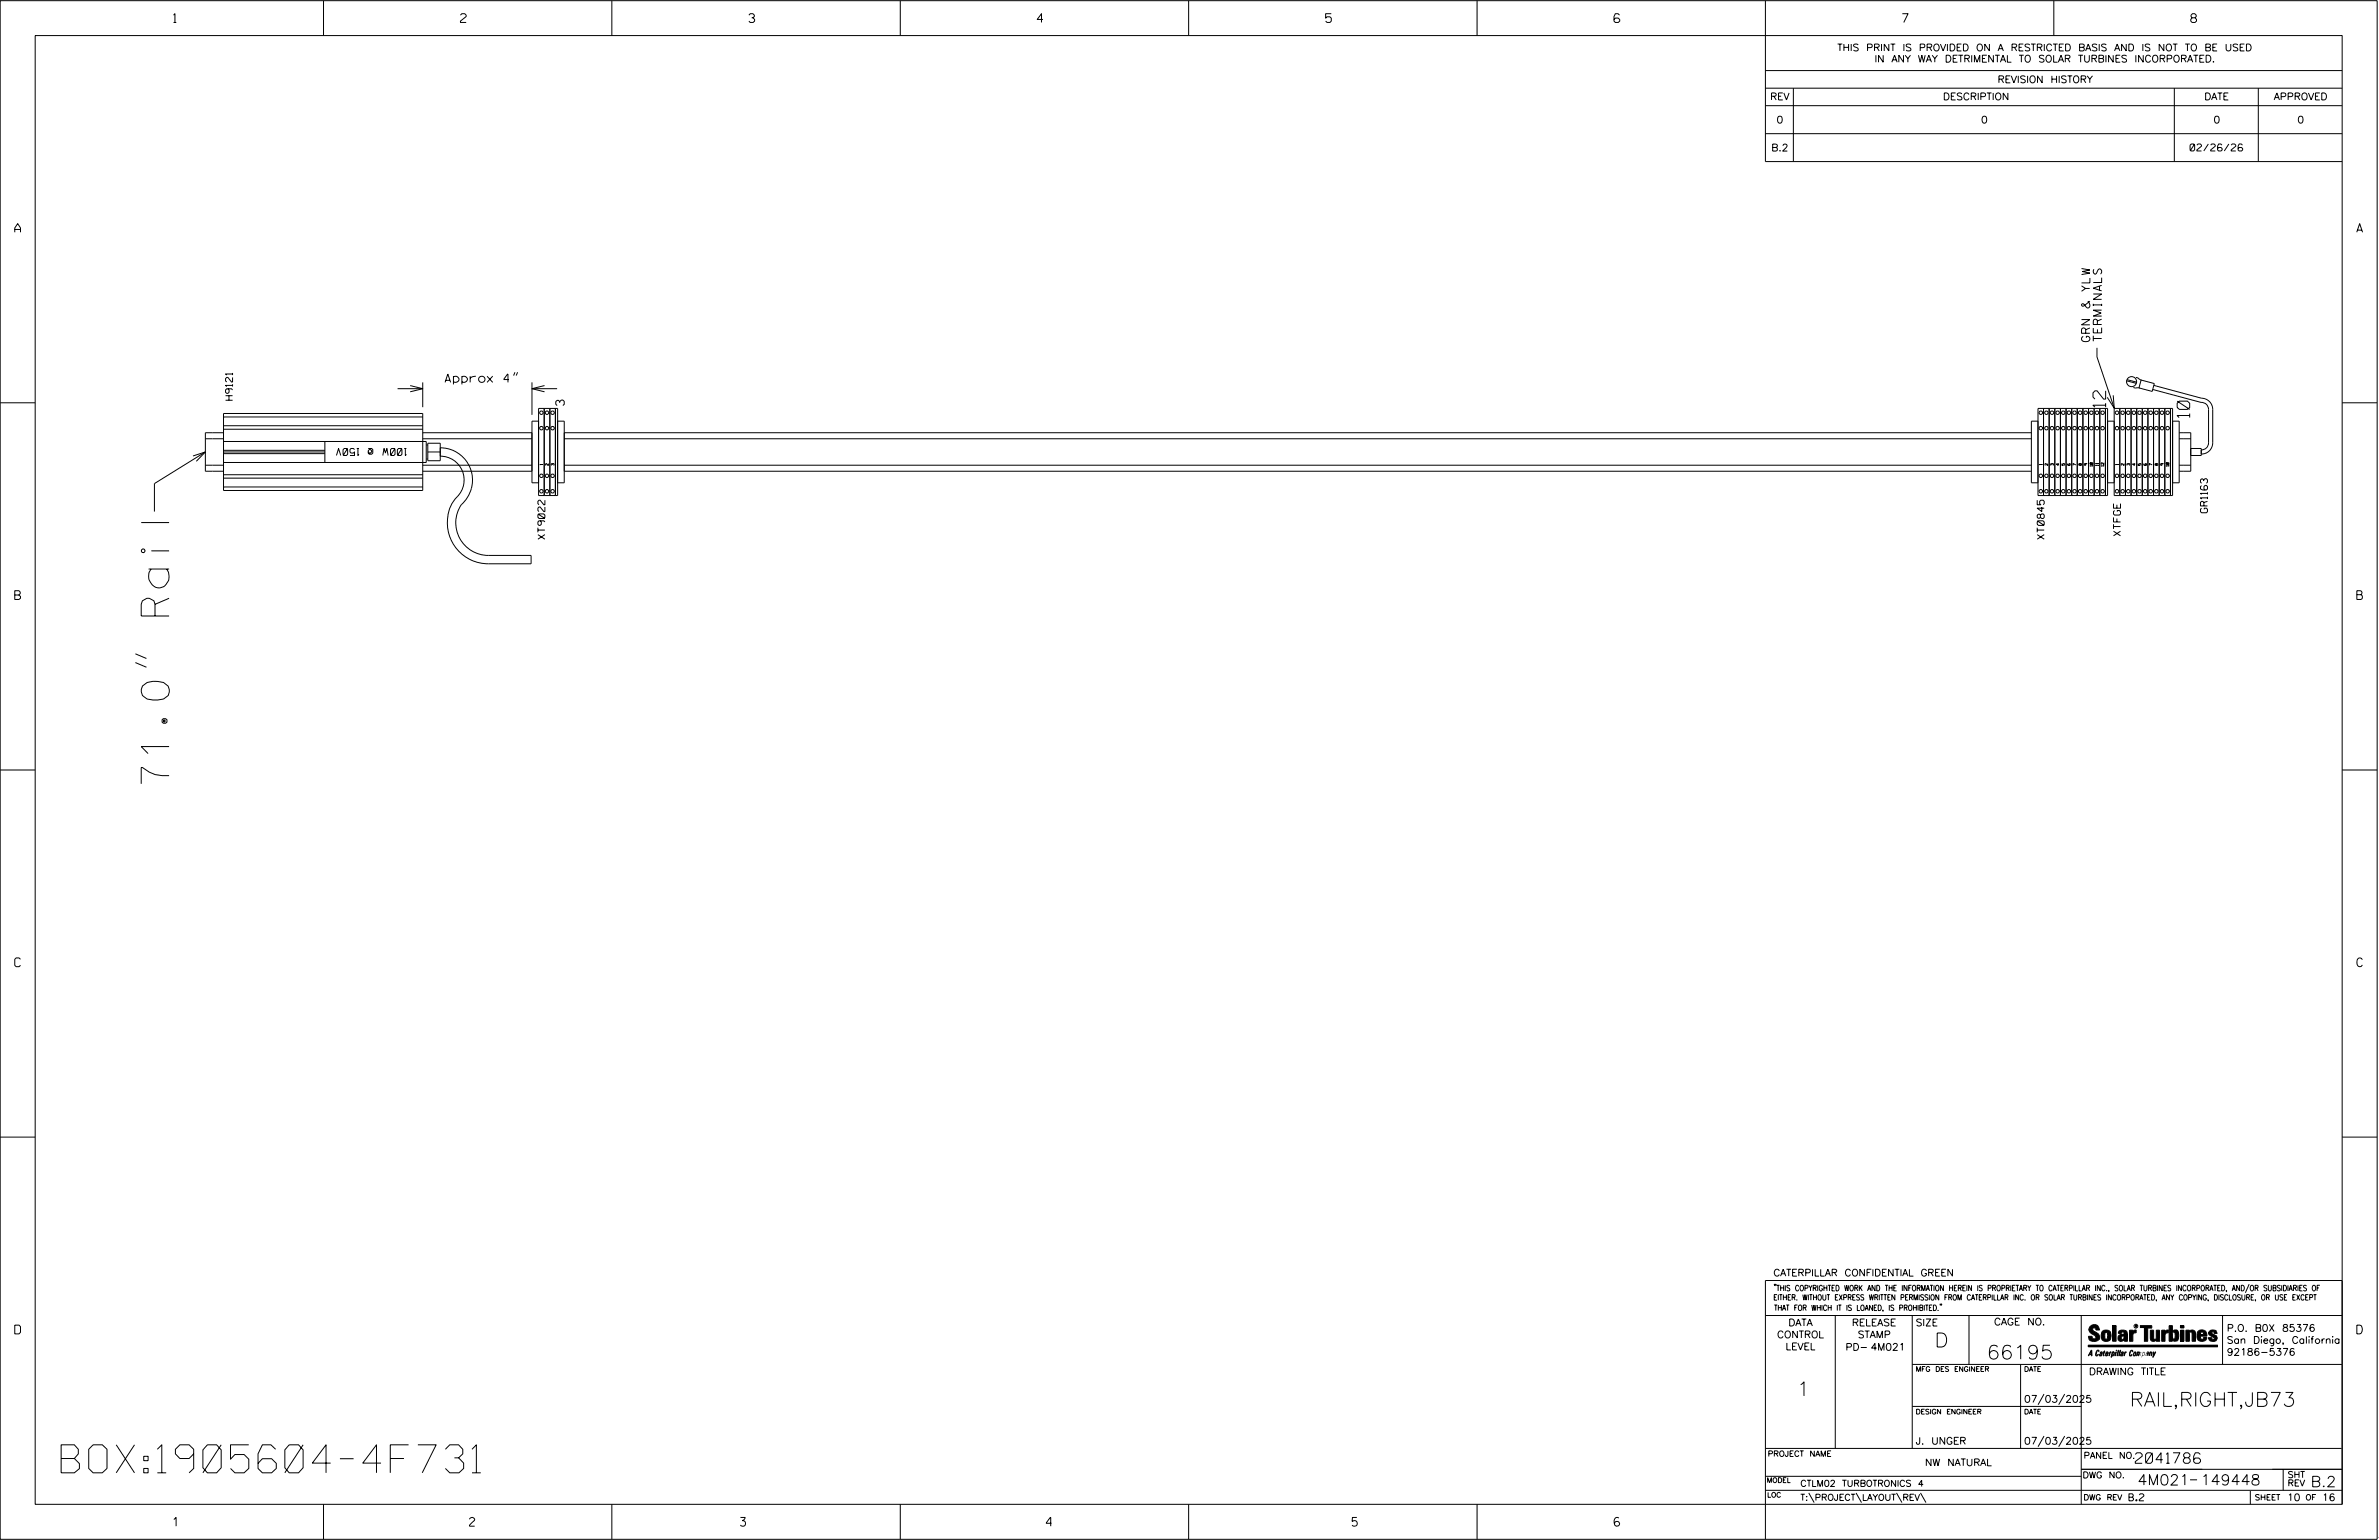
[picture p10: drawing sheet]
<svg xmlns="http://www.w3.org/2000/svg" width="864mm" height="559mm" viewBox="0 0 864 559" stroke-linecap="round" stroke-linejoin="round" font-family="sans-serif">
<defs><g id="words">
<g font-size="10.2">
<text x="61.4" y="284.4" transform="rotate(-90 61.4 284.4)">71.0&quot; Rail</text>
<text x="22.2" y="534.4">BOX:1905604-4F731</text>
</g>
<g font-size="5.1">
<text x="702.3" y="488.8">D</text>
<text x="721.2" y="493.2">66195</text>
<text x="652.2" y="506.5">1</text>
<text x="773.1" y="510.3">RAIL,RIGHT,JB73</text>
</g>
<g font-size="4.6">
<text x="764.3" y="147.7" transform="rotate(-90 764.3 147.7)">12</text>
<text x="794.9" y="151.5" transform="rotate(-90 794.9 151.5)">10</text>
</g>
<g font-size="3.8">
<text x="775.1" y="531">2041786</text>
<text x="775.9" y="538.9">4M021</text>
<text x="798.8" y="538.9">149448</text>
<text x="838.8" y="539.5">B.2</text>
</g>
<g font-size="3.2">
<text x="63" y="8.2">1</text>
<text x="167.2" y="8.2">2</text>
<text x="271.8" y="8.2">3</text>
<text x="376.5" y="8.2">4</text>
<text x="481.2" y="8.2">5</text>
<text x="690.6" y="8.2">7</text>
<text x="795.3" y="8.2">8</text>
<text x="5.4" y="84.3">A</text>
<text x="855.5" y="84.3">A</text>
<text x="5.4" y="217.5">B</text>
<text x="855.6" y="217.5">B</text>
<text x="5.4" y="350.8">C</text>
<text x="855.6" y="350.8">C</text>
<text x="5.4" y="484">D</text>
<text x="855.6" y="484">D</text>
<text x="62.8" y="553.8">1</text>
<text x="170.4" y="553.8">2</text>
<text x="268.8" y="553.8">3</text>
<text x="379.8" y="553.8">4</text>
<text x="490.8" y="553.8">5</text>
<text x="585.9" y="553.8">6</text>
</g>
<g font-size="3">
<text x="758.7" y="124" transform="rotate(-90 758.7 124)">GRN &amp; YLW</text>
<text x="762.9" y="123.8" transform="rotate(-90 762.9 123.8)">TERMINALS</text>
<text x="161.6" y="138.8">Approx 4&quot;</text>
<text x="204.8" y="147.2" transform="rotate(-90 204.8 147.2)">3</text>
</g>
<g font-size="2.5">
<text x="666.9" y="18.5">THIS PRINT IS PROVIDED ON A RESTRICTED BASIS AND IS NOT TO BE USED</text>
<text x="680.5" y="22.6">IN ANY WAY DETRIMENTAL TO SOLAR TURBINES INCORPORATED.</text>
<text x="725.1" y="30">REVISION HISTORY</text>
<text x="642.6" y="36.3">REV</text>
<text x="705.3" y="36.3">DESCRIPTION</text>
<text x="800.2" y="36.3">DATE</text>
<text x="825.4" y="36.3">APPROVED</text>
<text x="644.9" y="44.7">0</text>
<text x="719.1" y="44.7">0</text>
<text x="803.5" y="44.7">0</text>
<text x="834" y="44.7">0</text>
<text x="643" y="54.8">B.2</text>
<text x="795" y="54.8">02/26/26</text>
<text x="84.4" y="145.2" transform="rotate(-90 84.4 145.2)">H9121</text>
<text x="147.5" y="162.7" transform="rotate(-180 147.5 162.7)">100W @ 150V</text>
<text x="801.3" y="186.1" transform="rotate(-90 801.3 186.1)">GR1163</text>
<text x="197.8" y="195.7" transform="rotate(-90 197.8 195.7)">XT9022</text>
<text x="742.1" y="195.7" transform="rotate(-90 742.1 195.7)">XT0845</text>
<text x="769.7" y="194.4" transform="rotate(-90 769.7 194.4)">XTFGE</text>
<text x="643.8" y="463">CATERPILLAR CONFIDENTIAL GREEN</text>
<text x="645.1" y="485.5">CONTROL</text>
<text x="649.2" y="481.1">DATA</text>
<text x="672.3" y="481.1">RELEASE</text>
<text x="674.4" y="485.5">STAMP</text>
<text x="695.4" y="481.1">SIZE</text>
<text x="723.8" y="480.8">CAGE NO.</text>
<text x="808.4" y="483.1">P.O. B0X 85376</text>
<text x="648.2" y="489.8">LEVEL</text>
<text x="669.9" y="490">PD- 4M021</text>
<text x="808.4" y="487.5">San Diego, California</text>
<text x="808.4" y="491.8">92186-5376</text>
<text x="758.3" y="498.9">DRAWING TITLE</text>
<text x="734.8" y="508.9">07/03/2025</text>
<text x="695.4" y="524.1">J. UNGER</text>
<text x="734.8" y="524.1">07/03/2025</text>
<text x="698.8" y="531.9">NW NATURAL</text>
<text x="772.8" y="544.6">B.2</text>
<text x="830.2" y="544.6">10</text>
<text x="842.9" y="544.6">16</text>
</g>
<g font-size="2.3">
<text x="756.4" y="529.2">PANEL NO.</text>
<text x="653.5" y="539.4">CTLM02 TURBOTRONICS 4</text>
<text x="756" y="536.3">DWG NO.</text>
<text x="830.4" y="539.3">REV</text>
<text x="830.4" y="536.2">SHT</text>
<text x="653.5" y="544.5">T:\PROJECT\LAYOUT\REV\</text>
</g>
<g font-size="2">
<text x="643.8" y="468.4">&quot;THIS COPYRIGHTED WORK AND THE INFORMATION HEREIN IS PROPRIETARY TO CATERPILLAR INC., SOLAR TURBINES INCORPORATED, AND/OR SUBSIDIARIES OF</text>
<text x="643.8" y="471.8">EITHER. WITHOUT EXPRESS WRITTEN PERMISSION FROM CATERPILLAR INC. OR SOLAR TURBINES INCORPORATED, ANY COPYING, DISCLOSURE, OR USE EXCEPT</text>
<text x="644" y="475.6">THAT FOR WHICH IT IS LOANED, IS PROHIBITED.&quot;</text>
<text x="641.7" y="528.5">PROJECT NAME</text>
<text x="756.3" y="544.3">DWG REV</text>
<text x="818.5" y="544.3">SHEET</text>
<text x="836.9" y="544.3">OF</text>
</g>
<g font-size="1.8">
<text x="695.4" y="497.6">MFG DES ENGINEER</text>
<text x="734.8" y="497.6">DATE</text>
<text x="695.4" y="513.1">DESIGN ENGINEER</text>
<text x="734.8" y="513.1">DATE</text>
<text x="641.3" y="538">MODEL</text>
<text x="641.5" y="543.3">LOC</text>
</g>
<g font-size="1">
<text x="197" y="168.7" transform="rotate(-90 197 168.7)">1</text>
<text x="199.1" y="168.9" transform="rotate(-90 199.1 168.9)">2</text>
<text x="201.1" y="168.9" transform="rotate(-90 201.1 168.9)">3</text>
<text x="741.3" y="168.7" transform="rotate(-90 741.3 168.7)">1</text>
<text x="743.4" y="168.9" transform="rotate(-90 743.4 168.9)">2</text>
<text x="745.4" y="168.9" transform="rotate(-90 745.4 168.9)">3</text>
<text x="747.5" y="168.9" transform="rotate(-90 747.5 168.9)">4</text>
<text x="749.5" y="168.9" transform="rotate(-90 749.5 168.9)">5</text>
<text x="751.5" y="168.9" transform="rotate(-90 751.5 168.9)">6</text>
<text x="755.6" y="168.9" transform="rotate(-90 755.6 168.9)">8</text>
<text x="757.7" y="168.9" transform="rotate(-90 757.7 168.9)">9</text>
<text x="759.7" y="169.2" transform="rotate(-90 759.7 169.2)">10</text>
<text x="761.7" y="169" transform="rotate(-90 761.7 169)">11</text>
<text x="763.8" y="169.2" transform="rotate(-90 763.8 169.2)">12</text>
<text x="769" y="168.7" transform="rotate(-90 769 168.7)">1</text>
<text x="771.1" y="168.9" transform="rotate(-90 771.1 168.9)">2</text>
<text x="773.1" y="168.9" transform="rotate(-90 773.1 168.9)">3</text>
<text x="775.1" y="168.9" transform="rotate(-90 775.1 168.9)">4</text>
<text x="777.2" y="168.9" transform="rotate(-90 777.2 168.9)">5</text>
<text x="781.3" y="168.9" transform="rotate(-90 781.3 168.9)">7</text>
<text x="783.3" y="168.9" transform="rotate(-90 783.3 168.9)">8</text>
<text x="785.3" y="168.9" transform="rotate(-90 785.3 168.9)">9</text>
<text x="787.4" y="169.2" transform="rotate(-90 787.4 169.2)">10</text>
</g>
<text font-size=".9" x="775.1" y="481.7">R</text>
</g></defs>
<g fill="none" stroke="#000" stroke-width=".36">
<path d="M.1 .2h862.8v558.4h-862.8zM12.8 12.9h837.4v533h-837.4zM117.4 .2v12.7M222.1 .2v12.7M326.8 .2v12.7M431.5 .2v12.7M536.2 .2v12.7M587.9 5.5l-.5-.5h-1l-.5 1v1.7l.5 .4h1l.6-.4v-.6l-.6-.5h-1l-.5 .5M640.9 .2v58.4h209.3M745.6 .2v12.7M640.9 25.6h209.3M640.9 32h209.3"/>
<path d="M640.9 38.3h209.3M651 32v26.6M789.3 32v26.6M819.8 32v26.6M640.9 48.5h209.3M148.9 139.9l4.6 1.1-4.6 1.2M153.5 138.7v9M186.9 135.1l-.5 1.2M187.9 135.1l-.5 1.2M193.1 138.7v11.8M197.7 139.9l-4.6 1.1 4.6 1.2M761.2 126.2v3.3l6.3 18.6"/>
<path d="M772 138.2l3.5 .9M772.1 137.8l3.5 .9M775.4 136.9l2.1 1M777.2 137.9l4.8 1.3-.7 2.8-4.8-1.2zM781.9 139.8l17.3 4.7a4.1 4.1 0 0 1 4 4.1v12.1a4 4 0 0 1-4.1 4M.1 146.2h12.7M74.5 159.2h6.6M81.1 157h-6.6v14h6.6M81.1 150h72.4v28h-72.4zM81.1 155.8h72.4M81.1 154.5h72.4M81.1 151.3h72.4"/>
<path d="M144.3 141h9.2M153.5 157h39.6M153.5 159.2h39.6M193.1 141h9.1M195.5 148.2h6.9v31.6h-6.9zM195.5 152.8h-2.4v22.4h2.4M197.6 148.2v31.6M199.6 148.2v31.6M201.6 148.2v31.6M202.4 152.8h2.4v22.4h-2.4M204.8 157h532.6M204.8 159.2h532.6"/>
<path d="M739.8 152.8h-2.4v22.4h2.4M741.8 148.2v31.6M743.9 148.2v31.6M745.9 148.2v31.6M748 148.2v31.6M750 148.2v31.6M752.1 148.2v31.6M754.1 148.2v31.6M756.1 148.2v31.6M758.2 148.2v31.6M762.2 148.2v31.6M764.3 148.2v31.6"/>
<path d="M765.1 148.2v31.6h-25.3v-31.6h20.4v31.6M765.1 152.8h2.4M767.1 143.4l.4 4.7-2.5-3.9M767.5 148.2h21.2v31.6h-21.2zM769.5 148.2v31.6M771.6 148.2v31.6M773.6 148.2v31.6M774.4 140.6l2.3 .2M775.7 148.2v31.6M777.7 148.2v31.6M779.7 148.2v31.6M781.4 141.3l17.6 4.7a2.54 2.54 0 0 1 2.7 2.6v12.1a2.53 2.53 0 0 1-2.6 2.5"/>
<path d="M781.8 148.2v31.6M783.8 148.2v31.6M785.8 148.2v31.6M787.9 148.2v31.6M788.7 152.8h2.4v22.4h-2.4M791.1 157h4.2v14h-4.2M791.1 159.2h4.2M850.2 146.2h12.7M70.1 165.5l4.4-1.5-3.2 3.4M74.5 168.8h6.6M74.5 164l-18.4 11.5v10.1M81.1 176.7h72.4"/>
<path d="M81.1 164h36.8M81.1 163.4h36.8M81.1 164.6h36.8M81.1 160.2h73.6v7.6h-73.6M81.1 172.3h72.4M81.1 173.5h72.4M117.9 160.2v7.6M153.5 168.8h39.6M153.5 171h39.6M154.7 161.5h.6M154.7 166.5h.6M155.3 164h4.5"/>
<path d="M155.3 160.8h4.5v6.4h-4.5zM159.8 165.5a8.7 8.7 0 0 1 8.2 5.8 8.7 8.7 0 0 1-2.7 9.7 11.6 11.6 0 0 0-2.7 6.6M159.8 162.5a11.7 11.7 0 0 1 11 7.7 11.7 11.7 0 0 1-3.4 13 11.8 11.8 0 0 0 9.8 18.3h15.6v3.1h-15.5a14.9 14.9 0 0 1-14.7-17.1M204.8 168.8h532.6M204.8 171h532.6M753.6 168.7l-1.1-.5v.7M765.1 175.2h2.4M778.4 168.2l-.2 .5 .3 .2h.6l.1-.5h-.5l.2 .5M791.1 168.8h4.2M795.3 162.7h3.8v2.6h-3.8M49.1 237.2l4.1 1.7M49.1 240.4l4.1 1.7"/>
<path d="M.1 279.4h12.7M850.2 279.4h12.7M.1 412.6h12.7M850.2 412.6h12.7M640.9 477.3h209.3M644.2 466.1l-.1 .4M644.7 466.1l-.2 .4M666.2 477.3v48.3M694.2 477.3v48.3M704.4 473.3l-.1 .4M704.8 473.3l-.1 .4M714.8 477.3v17.8"/>
<path d="M755.5 477.3v68.6M806.8 477.3v17.8M816.5 466l-1.4 3.1M850.2 464.6h-209.3v94M850.2 464.8v81.1M694.2 495.1h156M733.5 495.1v30.5M758.6 481.4a2.02 2.02 0 0 1 3.1-.1l.5 1.3h-1.3l-.2-.6-.4-.2-.6 .1-.1 .4 .4 .7a2.46 2.46 0 0 1 2.2 2.9 2.83 2.83 0 0 1-3.8 .3l-.3-1.3h1.3l.2 .7 .6 .3 .5-.2 .2-.5-.4-.6-1.9-1.2-.4-.9zM759.2 491.3h-.7l.7-1.2v1.9h.2l-.1-2.1-1.3 2.1 .5-.5h.7M761.3 490l.3-.2 .4 .3-.1 .3-.3-.4-.4 .3-.3 1.6h.4l.4-.5-.3 .6-.4 .1-.3-.4zM762.6 490.6l.5-.1-.1 1.4h-.9a.74 .74 0 0 1 .9-.8l-.3 .7-.5 .1 .2-.5 .6-.2v-.5l-.7 .2zM763 483.2a2.17 2.17 0 0 1 3.1 0l.3 1.4-.3 1.5a2.17 2.17 0 0 1-3.1 0l-.3-1.5z"/>
<path d="M763.6 490.5l.4-.4 .2 .6h-.3l-.3 .9 .2 .4-.3-.1zM764.1 483.7l.5-.4 .4 .3v2.2l-.4 .2-.5-.2zM764.6 491.1l.6 .2v-.7l-.4-.1-.4 .6-.1 .8h.6M764.6 491.1l-.1 .8h.4M764.6 482.6v.8M764.8 490.7l.4 .1v.3h-.6zM765 491.5l-.1 .4zM766 490.5l-.5 1.5zM766 490.8l.4-.3-.4 .4M766.9 481h1.3v5.7h-1.3zM767 490.8l.5 .1-.3 .8-.4 .2zM767.3 490.5h-.5l-.5 2"/>
<path d="M767.3 490.5a.8 .8 0 0 1 .2 1 .8 .8 0 0 1-.9 .4l-.1 .6M767.3 490.5l-.1 .2M768.1 490.5l-.4 1.5zM768.2 489.9h.3l-.1 .2h-.2zM769 489.9l-.5 2.1zM769.7 489.9l-.6 2.1zM770.1 491.4l.5-.3-.5 .8zM770.4 491.9h.1M770.6 491.1l.1-.4-.7 .2 .1-.3 .6-.1 .2 .3-.5 1.1M770.6 491.1a.74 .74 0 0 0-.8 .8h.6M771 484.8h-.7l-.3 .6 .4 .7 .5-.3 .1-2.4h-.8l-.1 .4h-1.2a1.71 1.71 0 0 1 1.8-1.3 1.71 1.71 0 0 1 1.6 1.4v2.8h-1.1l-.1-.6M771 484.2l-1.5 .1a1.41 1.41 0 0 0 0 2.4l.5 .1 1.1-.7"/>
<path d="M771.2 486.1h-.1M771.4 490.5l.1 .3 .4-.3-.9 1.5zM771.5 490.8h.1M773 482.7h1.2v.5l.5-.5 .7-.1v1h-.6l-.5 .4-.1 2.7h-1.2zM773.3 490.3l.6-.4 .4 .2-.1 .4-.3-.4a1.28 1.28 0 0 0-.5 1.8l.6-.4-.1 .4-.8 .1zM774.7 490.8l.5-.3a.88 .88 0 0 1 .2 .9 .88 .88 0 0 1-.7 .7l-.2-.2zM774.8 490.9h.5l-.3 1h-.3l-.2-.2zM775.2 490.5l-.1 .2M776.8 481h4.3v.9h-1.5v4.8h-1.3M776.8 490.6l-.8 .2v-.3l-.4 1.5 .8-1.3v1.3l.3-1.2M779.3 491.1h.4M779.6 490.5h.3l-.3 1.4"/>
<path d="M779.6 490.7h.2l-.1 .4M779.7 491.1l-.1 .4M779.7 491.1l-.4 .2M780.1 492l.4-1.5 .1 .3 .3-.3 .3 .2-.3 1.3v-1.3l-.7 1.3M780.6 482.7h1.2v2.7l.1 .4 .4 .3 .4-.7v-2.7h1.2l.1 4h-1.3v-.5l-1.1 .6-.7-.3-.3-.7zM781.6 492.5l1-2-.8 1.3-.2-1.3-.2 2M784.7 482.7h1.2v.5l.5-.5 .7-.1v1h-.5l-.6 .4-.1 2.7h-1.2zM787.4 481h1.2v2a1.4 1.4 0 0 1 2.2 .2l.1 1.4-.4 1.9-1.5 .1-.4-.5v-1l.5 .9 .5-.3v-2.1l-.5-.4-.5 .7v2.8h-1.2zM791.5 482.7h1.3v4h-1.3zM791.5 481h1.3v.9h-1.3zM793.5 482.7h1.3v.4l.7-.5 1.1 .2 .4 .6v3.3h-1.2l-.3-3.4-.7 .2v3.2h-1.3zM794.8 483.1h.1"/>
<path d="M797.7 483.2a1.92 1.92 0 0 1 2.4-.5 1.92 1.92 0 0 1 1 2.1h-2.3v.8l.6 .5 .5-.3v-.5h1.2a1.83 1.83 0 0 1-2.1 1.4 1.83 1.83 0 0 1-1.5-2.1zM798.8 484.2v.6M799.1 483.4h.6l.2 .8h-1.1zM804.6 482.9a1.84 1.84 0 0 0-2.9 .8 3.3 3.3 0 0 0 2.2 1.9l-.5 .5-.4-.3-.1-.4h-1.2l.1 .6a1.92 1.92 0 0 0 2.9 .4M804.9 483.8h-1.2l-.2-.6-.5 .1-.1 .3 .1 .3 1.8 .9M805.1 488.1h-47.1v.6h47.1M694.2 510.3h61.3M742 505.8l-2.2 3.9M749.5 505.8l-2.2 3.9M640.9 525.6h209.2M640.9 535.7h114.6M742 521.1l-2.2 3.8"/>
<path d="M749.5 521.1l-2.2 3.8M755.5 533.2h94.7M795 537h2.6M828.8 533.2v7.6M117.4 545.9v12.7M222.1 545.9v12.7M326.8 545.9v12.7M431.5 545.9v12.7M536.2 545.9v12.7M640.9 540.8h209.3M656.6 541.7l2 3.5M673.8 541.7l1.9 3.5"/>
<path d="M688.4 541.7l2 3.5M697.2 541.7l1.9 3.5M816.9 541v4.9M863.5 558h.1"/>
<circle cx="773.8" cy="138.5" r="1.83"/>
<circle cx="196.5" cy="155.4" r=".64"/>
<circle cx="196.5" cy="149.8" r=".64"/>
<circle cx="198.6" cy="155.4" r=".63"/>
<circle cx="198.6" cy="149.7" r=".63"/>
<circle cx="200.6" cy="149.8" r=".64"/>
<circle cx="200.6" cy="155.4" r=".64"/>
<circle cx="740.8" cy="149.8" r=".64"/>
<circle cx="740.8" cy="155.4" r=".64"/>
<circle cx="742.9" cy="149.7" r=".63"/>
<circle cx="742.9" cy="155.4" r=".63"/>
<circle cx="744.9" cy="155.4" r=".64"/>
<circle cx="744.9" cy="149.8" r=".64"/>
<circle cx="746.9" cy="155.4" r=".64"/>
<circle cx="746.9" cy="149.8" r=".64"/>
<circle cx="749" cy="155.4" r=".64"/>
<circle cx="749" cy="149.8" r=".64"/>
<circle cx="751" cy="155.4" r=".64"/>
<circle cx="751" cy="149.8" r=".64"/>
<circle cx="753.1" cy="155.4" r=".64"/>
<circle cx="753.1" cy="149.8" r=".64"/>
<circle cx="755.1" cy="155.4" r=".63"/>
<circle cx="755.1" cy="149.8" r=".63"/>
<circle cx="757.1" cy="155.4" r=".64"/>
<circle cx="757.1" cy="149.8" r=".64"/>
<circle cx="759.2" cy="155.4" r=".64"/>
<circle cx="759.2" cy="149.8" r=".64"/>
<circle cx="761.2" cy="155.4" r=".64"/>
<circle cx="761.2" cy="149.8" r=".64"/>
<circle cx="763.3" cy="155.4" r=".64"/>
<circle cx="763.3" cy="149.8" r=".64"/>
<circle cx="768.5" cy="149.8" r=".64"/>
<circle cx="768.5" cy="155.4" r=".64"/>
<circle cx="770.5" cy="155.4" r=".64"/>
<circle cx="770.5" cy="149.8" r=".64"/>
<circle cx="772.6" cy="149.8" r=".64"/>
<circle cx="772.6" cy="155.4" r=".64"/>
<circle cx="774.6" cy="149.8" r=".64"/>
<circle cx="774.6" cy="155.4" r=".64"/>
<circle cx="776.7" cy="155.4" r=".64"/>
<circle cx="776.7" cy="149.8" r=".64"/>
<circle cx="778.7" cy="155.4" r=".63"/>
<circle cx="778.7" cy="149.8" r=".63"/>
<circle cx="780.7" cy="155.4" r=".64"/>
<circle cx="780.7" cy="149.8" r=".64"/>
<circle cx="782.8" cy="155.4" r=".64"/>
<circle cx="782.8" cy="149.8" r=".64"/>
<circle cx="784.8" cy="155.4" r=".64"/>
<circle cx="784.8" cy="149.8" r=".64"/>
<circle cx="786.9" cy="155.4" r=".64"/>
<circle cx="786.9" cy="149.8" r=".64"/>
<circle cx="196.5" cy="178.3" r=".64"/>
<circle cx="196.5" cy="172.7" r=".64"/>
<circle cx="198.6" cy="178.3" r=".63"/>
<circle cx="198.6" cy="172.6" r=".63"/>
<circle cx="200.6" cy="172.7" r=".64"/>
<circle cx="200.6" cy="178.3" r=".64"/>
<circle cx="740.8" cy="172.7" r=".64"/>
<circle cx="740.8" cy="178.3" r=".64"/>
<circle cx="742.9" cy="172.6" r=".63"/>
<circle cx="742.9" cy="178.3" r=".63"/>
<circle cx="744.9" cy="172.7" r=".64"/>
<circle cx="744.9" cy="178.3" r=".64"/>
<circle cx="746.9" cy="172.7" r=".64"/>
<circle cx="746.9" cy="178.3" r=".64"/>
<circle cx="749" cy="178.3" r=".64"/>
<circle cx="749" cy="172.7" r=".64"/>
<circle cx="751" cy="172.7" r=".64"/>
<circle cx="751" cy="178.3" r=".64"/>
<circle cx="753.1" cy="178.3" r=".64"/>
<circle cx="753.1" cy="172.7" r=".64"/>
<circle cx="755.1" cy="178.3" r=".63"/>
<circle cx="755.1" cy="172.6" r=".63"/>
<circle cx="757.1" cy="172.7" r=".64"/>
<circle cx="757.1" cy="178.3" r=".64"/>
<circle cx="759.2" cy="172.7" r=".64"/>
<circle cx="759.2" cy="178.3" r=".64"/>
<circle cx="761.2" cy="178.3" r=".64"/>
<circle cx="761.2" cy="172.7" r=".64"/>
<circle cx="763.3" cy="172.7" r=".64"/>
<circle cx="763.3" cy="178.3" r=".64"/>
<circle cx="768.5" cy="172.7" r=".64"/>
<circle cx="768.5" cy="178.3" r=".64"/>
<circle cx="770.5" cy="172.7" r=".64"/>
<circle cx="770.5" cy="178.3" r=".64"/>
<circle cx="772.6" cy="172.7" r=".64"/>
<circle cx="772.6" cy="178.3" r=".64"/>
<circle cx="774.6" cy="178.3" r=".64"/>
<circle cx="774.6" cy="172.7" r=".64"/>
<circle cx="776.7" cy="172.7" r=".64"/>
<circle cx="776.7" cy="178.3" r=".64"/>
<circle cx="778.7" cy="172.6" r=".63"/>
<circle cx="778.7" cy="178.3" r=".63"/>
<circle cx="780.7" cy="172.7" r=".64"/>
<circle cx="780.7" cy="178.3" r=".64"/>
<circle cx="782.8" cy="172.7" r=".64"/>
<circle cx="782.8" cy="178.3" r=".64"/>
<circle cx="784.8" cy="172.7" r=".64"/>
<circle cx="784.8" cy="178.3" r=".64"/>
<circle cx="786.9" cy="172.7" r=".64"/>
<circle cx="786.9" cy="178.3" r=".64"/>
<circle cx="775.4" cy="481.2" r=".69"/>
</g>
<g fill="#000">
<path d="M768.1 490.5l-.4 1.5zM768.2 489.9h.3l-.1 .2h-.2zM769 489.9l-.5 2.1zM769.7 489.9l-.6 2.1zM791.5 481h1.3v.9h-1.3zM791.5 482.7h1.3v4h-1.3zM758 488.1h47.1v.6h-47.1z"/>
<path d="M759.2 489.9l-1.2 2.1 .5-.5h.7v.5h.2zM759.2 490.1v1.2h-.7z" fill-rule="evenodd"/>
<path d="M758.6 481.4a2.02 2.02 0 0 1 3.1-.1l.5 1.3h-1.3l-.2-.6-.4-.2-.6 .1-.1 .4 .4 .7a2.46 2.46 0 0 1 2.2 2.9 2.83 2.83 0 0 1-3.8 .3l-.3-1.3h1.3l.2 .7 .6 .3 .5-.2 .2-.5-.4-.6-1.9-1.2-.4-.9z" fill-rule="evenodd"/>
<path d="M761.3 490l.3-.2 .4 .3-.1 .3-.3-.4-.4 .3-.3 1.6h.4l.4-.5-.3 .6-.4 .1-.3-.4z" fill-rule="evenodd"/>
<path d="M762.6 490.6l.5-.1-.1 1.4h-.9a.74 .74 0 0 1 .9-.8l-.6 .3-.2 .5 .5-.1 .3-.6v-.5l-.7 .2z" fill-rule="evenodd"/>
<path d="M763.6 490.5l.4-.4 .2 .6h-.3l-.3 .9 .2 .4-.3-.1z" fill-rule="evenodd"/>
<path d="M764.8 490.5l.5 .3-.1 .5h-.6l.6-.2v-.3l-.4-.1-.3 1.2h.4l.3-.4-.6 .6-.3-.2v-.4z" fill-rule="evenodd"/>
<path d="M763 483.2a2.17 2.17 0 0 1 3.1 0l.3 1.4-.3 1.5a2.17 2.17 0 0 1-3.1 0l-.3-1.5zM764.1 483.7v2.1l.5 .2 .4-.2v-2.2l-.4-.3z" fill-rule="evenodd"/>
<path d="M766 490.5v.3l.4-.1-.4 .2-.5 1.1z" fill-rule="evenodd"/>
<path d="M766.8 490.5l-.5 2 .3-.6a.71 .71 0 0 0 .9-.5 .71 .71 0 0 0-.4-.9zM767 490.8l.5 .1-.3 .8-.4 .2z" fill-rule="evenodd"/>
<path d="M766.9 481h1.3v5.7h-1.3z" fill-rule="evenodd"/>
<path d="M770.1 490.6l.6-.1 .2 .3-.4 1.2-.5 .1-.2-.5 .3-.5h.5l-.7 .5v.3l.4-.1 .4-.9-.5-.2-.2 .2z" fill-rule="evenodd"/>
<path d="M769.4 482.8l-.5 1h1.2l.1-.4h.8v.8l-1.5 .1a1.41 1.41 0 0 0 0 2.4l.5 .1 1.1-.7 .1 .6h1.1v-2.8a1.79 1.79 0 0 0-2.4-1.2zM770.3 484.8h.7l-.1 1-.5 .3-.4-.7z" fill-rule="evenodd"/>
<path d="M771.4 490.5l.1 .3 .4-.3-.9 1.5z" fill-rule="evenodd"/>
<path d="M773 482.7h1.2v.5l.5-.5 .7-.1v1h-.6l-.5 .4-.1 2.7h-1.2z" fill-rule="evenodd"/>
<path d="M773.3 490.3l.6-.4 .4 .2-.1 .4-.3-.4a1.28 1.28 0 0 0-.5 1.8l.6-.4-.3 .5h-.6z" fill-rule="evenodd"/>
<path d="M774.7 490.8l-.2 1.1h.7a.96 .96 0 0 0 0-1.4zM774.8 490.9h.5l-.1 .6-.5 .4-.2-.2z" fill-rule="evenodd"/>
<path d="M776 490.5v.3l.4-.3 .2 .3 .7-.2-.3 1.4v-1.3l-.6 1.3v-1.3l-.8 1.3z" fill-rule="evenodd"/>
<path d="M776.8 481h4.3v.9h-1.5v4.8h-1.3v-4.8h-1.5z" fill-rule="evenodd"/>
<path d="M777.9 490.5l-.5 2 .3-.6a.71 .71 0 0 0 .9-.5 .71 .71 0 0 0-.4-.9zM778.1 490.8l.3-.1 .1 .4-.5 .8-.2-.5z" fill-rule="evenodd"/>
<path d="M779.3 490.6l.6-.1-.3 1.5-.7-.1a.67 .67 0 0 1 .8-.8l-.6 .3-.1 .5 .4-.1 .4-.9-.4-.2-.3 .2z" fill-rule="evenodd"/>
<path d="M780.5 490.5l.1 .3 .3-.3 .3 .2-.3 1.3v-1.3l-.8 1.3z" fill-rule="evenodd"/>
<path d="M780.6 482.7h1.2v2.7l.1 .4 .4 .3 .4-.7v-2.7h1.2l.1 4h-1.3v-.5l-1.1 .6-.7-.3-.3-.7z" fill-rule="evenodd"/>
<path d="M781.6 490.5l.2 1.3 .8-1.3-1.2 2z" fill-rule="evenodd"/>
<path d="M784.7 482.7h1.2v.5l.5-.5 .7-.1v1h-.5l-.6 .4-.1 2.7h-1.2z" fill-rule="evenodd"/>
<path d="M787.4 481h1.2v2a1.4 1.4 0 0 1 2.2 .2l.1 1.4-.4 1.9-1.5 .1-.4-.5v-1l.5 .9 .5-.3v-2.1l-.5-.4-.5 .7v2.8h-1.2z" fill-rule="evenodd"/>
<path d="M793.5 482.7h1.3v.4a1.29 1.29 0 0 1 2.2 .3v3.3h-1.2l-.3-3.4-.7 .2v3.2h-1.3z" fill-rule="evenodd"/>
<path d="M797.7 483.2a1.92 1.92 0 0 1 2.4-.5 1.92 1.92 0 0 1 1 2.1h-2.3v.8l.6 .5 .5-.3v-.5h1.2a1.83 1.83 0 0 1-2.1 1.4 1.83 1.83 0 0 1-1.5-2.1zM799.1 483.4l-.3 .8h1.1l-.2-.8z" fill-rule="evenodd"/>
<path d="M801.9 483.2a1.94 1.94 0 0 1 3 .1v.5h-1.2l-.2-.6-.5 .1-.1 .3 .1 .3 1.8 .9a1.2 1.2 0 0 1 .1 1.3 1.2 1.2 0 0 1-1.2 .7l-1.6-.4-.4-1h1.2l.1 .4 .4 .3 .5-.5a3.3 3.3 0 0 1-2.2-1.9z" fill-rule="evenodd"/>
<circle cx="761.4" cy="492" r=".07"/>
<circle cx="762.2" cy="485.1" r=".07"/>
<circle cx="769.3" cy="492" r=".07"/>
<circle cx="773.1" cy="486.7" r=".07"/>
<circle cx="791.5" cy="486.7" r=".07"/>
<circle cx="791.5" cy="481" r=".07"/>
<circle cx="794.8" cy="486.7" r=".07"/>
</g>
<use href="#words"/>
</svg>
